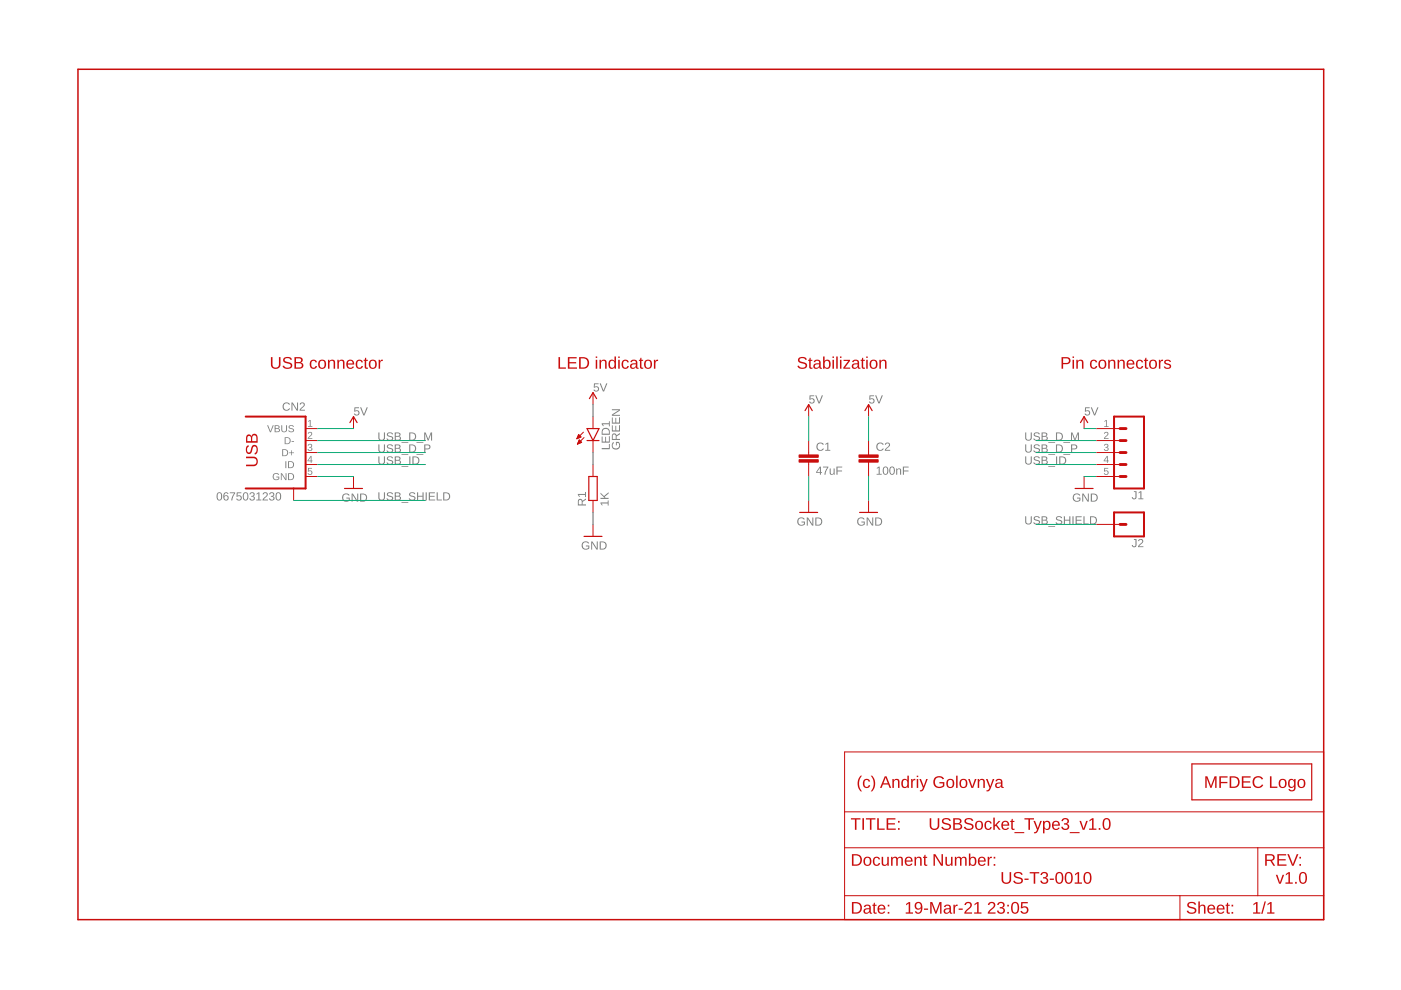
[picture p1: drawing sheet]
<svg xmlns="http://www.w3.org/2000/svg" width="297mm" height="210mm" viewBox="0 0 297 210" stroke-linecap="round" stroke-linejoin="round" font-family="sans-serif">
<g fill="#808080">
<path d="M234.2 89.3l.5-.3v1.4h.3v.1h-.9v-.1h.4v-1.2l-.3 .3z"/>
<path d="M234.2 91.7a.5 .5 0 0 1 .8 .2 .5 .5 0 0 1-.4 .7l-.3 .3h.7v.2h-.9l.5-.8a.3 .3 0 0 0 .2-.5 .3 .3 0 0 0-.5 .2h-.2z"/>
<path d="M234.2 94.2a.43 .43 0 0 1 .7 0 .43 .43 0 0 1-.2 .6 .39 .39 0 0 1 .3 .5 .39 .39 0 0 1-.5 .3l-.4-.2-.1-.2h.2a.3 .3 0 0 0 .4 .3 .3 .3 0 0 0 .2-.5l-.4-.1v-.1a.29 .29 0 0 0 .4-.2 .29 .29 0 0 0-.2-.4 .29 .29 0 0 0-.4 .3h-.1z"/>
<path d="M234.1 99.2h.9v.2h-.7v.4a.5 .5 0 0 1 .7 .3 .5 .5 0 0 1-.3 .6 .5 .5 0 0 1-.7-.4l.5 .2a.34 .34 0 0 0 .3-.4 .34 .34 0 0 0-.5-.1h-.2z"/>
<path d="M65.4 94.2a.43 .43 0 0 1 .7 0 .43 .43 0 0 1-.2 .6 .39 .39 0 0 1 .3 .5 .39 .39 0 0 1-.5 .3l-.4-.2-.1-.2h.2a.3 .3 0 0 0 .4 .3 .3 .3 0 0 0 .1-.5l-.3-.1v-.1a.29 .29 0 0 0 .4-.2 .29 .29 0 0 0-.2-.4 .29 .29 0 0 0-.4 .3h-.2z"/>
<path d="M65.4 91.7a.5 .5 0 0 1 .8 .2 .5 .5 0 0 1-.5 .7l-.2 .3h.7v.2h-1l.6-.8a.3 .3 0 0 0 .2-.5 .32 .32 0 0 0-.6 .2h-.1z"/>
<path d="M65.3 99.2h.9v.2h-.7v.4a.5 .5 0 0 1 .7 .3 .5 .5 0 0 1-.3 .6 .5 .5 0 0 1-.7-.4l.5 .2a.34 .34 0 0 0 .3-.4 .34 .34 0 0 0-.5-.1h-.2z"/>
<path d="M65.3 89.3l.6-.3v1.4h.3v.1h-.9v-.1h.4v-1.2l-.4 .3z"/>
<path d="M173.8 98.9h.2v1.2h.3v.2h-.3v.4h-.2v-.4h-.8zM173.8 99.2l-.6 .9h.6zM174.5 98.9h1.1l-.5 1.1-.1 .7h-.2l.1-.5 .5-1.1h-.9zM175.9 99.3h.2v.9a.32 .32 0 0 0 .4 .3 .32 .32 0 0 0 .2-.4v-.8h.3v1.4h-.2v-.3a.44 .44 0 0 1-.6 .3 .44 .44 0 0 1-.3-.5zM177.3 98.9h1.3v.2h-1v.7h.9v.2h-.9v.7h-.3z"/>
<path d="M185.9 99.2l.6-.3v1.6h.4v.2h-1v-.2h.4v-1.4l-.4 .3zM187.4 99a.64 .64 0 0 1 .8 .1 .64 .64 0 0 1 .1 .7 .64 .64 0 0 1-.6 .9 .64 .64 0 0 1-.5-.9zM187.6 99.1a.97 .97 0 0 0 .1 1.4 .86 .86 0 0 0 .1-1.4zM188.8 99a.64 .64 0 0 1 .8 .1 .64 .64 0 0 1 .1 .7 .64 .64 0 0 1-.6 .9 .64 .64 0 0 1-.6-.9zM189 99.1a.97 .97 0 0 0 .1 1.4 .86 .86 0 0 0 0-1.4zM190 99.3h.2v.3a.44 .44 0 0 1 .5-.3 .44 .44 0 0 1 .4 .5v.9h-.3v-.9a.32 .32 0 0 0-.3-.3 .32 .32 0 0 0-.3 .4v.8h-.2zM191.4 98.9h1.2v.2h-.9v.7h.9v.2h-.9v.7h-.3z"/>
<path d="M72.8 104.8a.9 .9 0 0 1 1.3 .2l-.2 .1a.68 .68 0 0 0-1 0 .68 .68 0 0 0 0 .9 .68 .68 0 0 0 .9 .1l.1-.4h-.5v-.2h.8v.6a.94 .94 0 0 1-1.4 .1 .94 .94 0 0 1 0-1.4zM74.5 104.6h.3l.9 1.5v-1.5h.2v1.8h-.2l-1-1.5 .1 1.5h-.3zM76.4 104.6h.5a.86 .86 0 0 1 .9 .9 .86 .86 0 0 1-.8 .9h-.6zM76.6 104.8v1.4a.73 .73 0 0 0 1-.7 .73 .73 0 0 0-1-.7z"/>
<path d="M125.9 81.3h1v.2h-.8v.5a.59 .59 0 0 1 .9 .3 .59 .59 0 0 1-.4 .8 .59 .59 0 0 1-.8-.5h.3a.38 .38 0 0 0 .5 .2 .38 .38 0 0 0 .1-.6 .38 .38 0 0 0-.6 0h-.2zM127.1 81.3h.3l.6 1.5 .5-1.5h.3l-.7 1.7h-.3z"/>
<path d="M129.9 93.8l.2-.1 .1 .2a.68 .68 0 0 0-.1 1 .68 .68 0 0 0 1 .1 .68 .68 0 0 0 .1-1l-.4-.1v.5h-.2v-.7h.6a.91 .91 0 0 1 .1 1.3 .91 .91 0 0 1-1.2 .1 .91 .91 0 0 1-.2-1.3zM129.9 92l.5-.1 .3 .4 .7-.5v.3l-.7 .4v.6h.7v.2h-1.7zM130 92.2l-.1 .9h.6v-.9zM129.7 90.2h.2v1.1h.6v-1h.2v1h.6v-1.2h.1v1.4h-1.7zM129.7 88.5h.2v1.1h.6v-1h.2v1h.6v-1.1h.1v1.3h-1.7zM129.7 86.8h1.7v.2l-1.4 1h1.4v.2h-1.7v-.3l1.5-.9h-1.5z"/>
<path d="M127.3 106.5h1.5v-.4h.2v1.1h-.2v-.4h-1.3l.3 .3h-.2zM127.3 104.5l.8 .7 .9-.8v.2l-.8 .7 .2 .3h.6v.2h-1.7v-.2h.9l-.9-.9z"/>
<path d="M123.5 115a.9 .9 0 0 1 1.4 .2h-.2a.68 .68 0 0 0-1 0 .68 .68 0 0 0 0 1 .68 .68 0 0 0 .9 0l.1-.3h-.5v-.2h.7v.6a.94 .94 0 0 1-1.3 .1 .94 .94 0 0 1-.1-1.4zM125.3 114.8h.3l.9 1.5v-1.5h.2v1.7h-.2l-1-1.4v1.4h-.2zM127.1 114.8h.6a.86 .86 0 0 1 .9 .8 .86 .86 0 0 1-.8 .9h-.7zM127.4 115v1.3a.73 .73 0 0 0 1-.6 .73 .73 0 0 0-1-.7z"/>
<path d="M171.7 83.8h.9v.2h-.7l-.1 .6a.59 .59 0 0 1 .9 .2 .59 .59 0 0 1-.4 .8 .59 .59 0 0 1-.8-.4l.3-.1a.38 .38 0 0 0 .5 .2 .38 .38 0 0 0 .1-.6 .38 .38 0 0 0-.6 0h-.2zM172.8 83.8h.3l.6 1.5 .5-1.5h.3l-.7 1.7h-.3z"/>
<path d="M184.3 83.8h1v.2h-.8v.6a.59 .59 0 0 1 .9 .2 .59 .59 0 0 1-.4 .8 .59 .59 0 0 1-.8-.4l.3-.1a.38 .38 0 0 0 .5 .2 .38 .38 0 0 0 .1-.6 .38 .38 0 0 0-.6 0h-.2zM185.5 83.8h.3l.6 1.5 .5-1.5h.3l-.7 1.7h-.3z"/>
<path d="M169.3 109.9a.9 .9 0 0 1 1.3 .2l-.2 .1a.68 .68 0 0 0-.9-.1 .68 .68 0 0 0-.1 1 .68 .68 0 0 0 .9 .1l.1-.4h-.5v-.2h.8v.6a.94 .94 0 0 1-1.4 .1 .94 .94 0 0 1 0-1.4zM171.1 109.7h.2l1 1.5-.1-1.5h.2v1.7h-.2l-1-1.4 .1 1.4h-.2zM172.9 109.7h.5a.86 .86 0 0 1 .9 .8 .86 .86 0 0 1-.8 .9h-.6zM173.1 109.9v1.4a.73 .73 0 0 0 1-.7 .73 .73 0 0 0-1-.7z"/>
<path d="M182 109.9a.9 .9 0 0 1 1.3 .2l-.2 .1a.68 .68 0 0 0-1-.1 .68 .68 0 0 0 0 1 .68 .68 0 0 0 .9 .1l.1-.4h-.5v-.2h.8v.6a.94 .94 0 0 1-1.4 .1 .94 .94 0 0 1 0-1.4zM183.8 109.7h.2l1 1.5-.1-1.5h.2v1.7h-.2l-1-1.4 .1 1.4h-.2zM185.6 109.7h.5a.86 .86 0 0 1 .9 .8 .86 .86 0 0 1-.8 .9h-.6zM185.8 109.9v1.4a.73 .73 0 0 0 1-.7 .73 .73 0 0 0-1-.7z"/>
<path d="M75.1 86.4h1v.1h-.8v.6a.59 .59 0 0 1 .9 .3 .59 .59 0 0 1-.4 .8 .59 .59 0 0 1-.8-.5h.3a.38 .38 0 0 0 .5 .1 .38 .38 0 0 0 .1-.5 .38 .38 0 0 0-.6 0h-.2zM76.3 86.4h.3l.6 1.5 .5-1.5h.3l-.7 1.7h-.3z"/>
<path d="M230.1 86.4h.9v.1h-.7l-.1 .6a.59 .59 0 0 1 .9 .3 .59 .59 0 0 1-.4 .8 .59 .59 0 0 1-.7-.5h.2a.38 .38 0 0 0 .5 .1 .38 .38 0 0 0 .1-.5 .38 .38 0 0 0-.6 0h-.2zM231.3 86.4h.2l.6 1.5 .6-1.5h.2l-.7 1.7h-.2z"/>
<path d="M227.7 104.8a.9 .9 0 0 1 1.3 .2l-.2 .1a.68 .68 0 0 0-.9 0 .68 .68 0 0 0-.1 .9 .68 .68 0 0 0 1 .1l.1-.4h-.6v-.2h.8v.6a.94 .94 0 0 1-1.4 .1 .94 .94 0 0 1 0-1.4zM229.5 104.6h.2l1 1.5-.1-1.5h.3v1.8h-.3l-.9-1.5v1.5h-.2zM231.3 104.6h.5a.86 .86 0 0 1 .9 .9 .86 .86 0 0 1-.8 .9h-.6zM231.5 104.8v1.4a.73 .73 0 0 0 1-.7 .73 .73 0 0 0-1-.7z"/>
<path d="M46.2 104.5a.64 .64 0 0 1 .7 0 .64 .64 0 0 1 .2 .8 .64 .64 0 0 1-.6 .8 .64 .64 0 0 1-.6-.8zM46.3 104.6a.97 .97 0 0 0 .2 1.4 .86 .86 0 0 0 0-1.5zM47.6 104.5l.2-.1a.5 .5 0 0 1 .6 .3l-.2 .1-.1-.2a.47 .47 0 0 0-.5 .1 .47 .47 0 0 0 0 .5 .55 .55 0 0 1 .8 .1 .55 .55 0 0 1-.2 .8 .55 .55 0 0 1-.8-.3v-.8zM47.5 105.5a.4 .4 0 0 0 .8 0 .4 .4 0 0 0-.8 0zM48.7 104.4h1.2l-.5 1.1-.1 .6h-.3l.1-.4 .5-1.1h-.9zM50.2 104.4h1v.2h-.8v.5a.59 .59 0 0 1 .8 .3 .59 .59 0 0 1-.4 .8 .59 .59 0 0 1-.7-.5h.2a.38 .38 0 0 0 .6 .2 .38 .38 0 0 0 0-.6 .38 .38 0 0 0-.5 0h-.3zM51.7 104.5a.64 .64 0 0 1 .8 0 .64 .64 0 0 1 .2 .8 .64 .64 0 0 1-.6 .8 .64 .64 0 0 1-.6-.8zM51.9 104.6a.97 .97 0 0 0 .2 1.4 .86 .86 0 0 0 0-1.5zM53.1 104.5a.5 .5 0 0 1 .8 0 .5 .5 0 0 1-.3 .7 .51 .51 0 0 1 .3 .8 .51 .51 0 0 1-.9 0l-.1-.3 .2-.1a.35 .35 0 0 0 .5 .4 .35 .35 0 0 0 .1-.6l-.4-.1v-.2a.33 .33 0 0 0 .5-.1 .33 .33 0 0 0-.3-.5 .33 .33 0 0 0-.4 .3h-.2zM54.4 104.7l.6-.3v1.5h.4v.2h-1.1v-.2h.5v-1.3l-.4 .3zM55.9 104.5a.55 .55 0 0 1 .8 .1 .55 .55 0 0 1-.3 .8l-.5 .5h.9v.2h-1.1v-.3l.5-.5a.37 .37 0 0 0 .3-.5 .37 .37 0 0 0-.6-.1l-.2 .1zM57.2 104.5a.5 .5 0 0 1 .8 0 .5 .5 0 0 1-.2 .7 .51 .51 0 0 1 .2 .8 .51 .51 0 0 1-.8 0l-.2-.3 .3-.1a.35 .35 0 0 0 .4 .4 .35 .35 0 0 0 .2-.6l-.5-.1v-.2a.33 .33 0 0 0 .5-.1 .33 .33 0 0 0-.2-.5 .33 .33 0 0 0-.4 .3h-.2zM58.7 104.5a.64 .64 0 0 1 .7 0 .64 .64 0 0 1 .2 .8 .64 .64 0 0 1-.6 .8 .64 .64 0 0 1-.6-.8zM58.8 104.6a.97 .97 0 0 0 .2 1.4 .86 .86 0 0 0 0-1.5z"/>
<path d="M173.3 94.1a.86 .86 0 0 1 1.4 .2h-.3a.63 .63 0 0 0-.9 0 .63 .63 0 0 0 .1 .9 .63 .63 0 0 0 .9-.2l.2 .1a.88 .88 0 0 1-1.3 .3 .88 .88 0 0 1-.1-1.3zM175 94.1l.6-.2v1.5h.4v.2h-1v-.2h.4v-1.3l-.4 .2z"/>
<path d="M186 94.1a.86 .86 0 0 1 1.4 .2h-.3a.63 .63 0 0 0-.9 0 .63 .63 0 0 0 .1 .9 .63 .63 0 0 0 .9-.2l.2 .1a.88 .88 0 0 1-1.3 .3 .88 .88 0 0 1-.1-1.3zM187.8 93.9a.55 .55 0 0 1 .8 .2 .55 .55 0 0 1-.3 .8l-.5 .5h.9v.2h-1.1l.1-.3 .4-.5a.37 .37 0 0 0 .4-.5 .37 .37 0 0 0-.6-.1l-.3 .1z"/>
<path d="M127.6 95h1.5v-.9h.2v1.1h-1.7zM127.6 92.5h.2v1.1h.5v-1h.2v1h.6v-1.1h.2v1.4h-1.7zM127.8 90.9a.88 .88 0 0 1 .9-.1 .88 .88 0 0 1 .6 .7v.7h-1.7v-.9zM127.9 91.1l-.1 .9h1.3a.74 .74 0 0 0-.3-.9 .74 .74 0 0 0-.9 0zM127.6 89.7h1.5v-.4h.2v1.1h-.2v-.4h-1.3l.3 .3h-.3z"/>
<path d="M122.6 105.9l.6-.1 .3 .4 .7-.5v.3l-.7 .4v.5h.7v.3h-1.7zM122.8 106.1l-.1 .8h.6v-.8zM122.5 104.7h1.5v-.4h.2v1.1h-.2v-.5h-1.3l.3 .4h-.2z"/>
<path d="M234.7 96.7h.2v1h.2v.1h-.2v.3h-.2v-.3h-.7zM234.7 96.9l-.5 .8h.5z"/>
<path d="M240.4 104.1h.6v1.2a.51 .51 0 0 1-.5 .6 .51 .51 0 0 1-.6-.5h.3a.29 .29 0 0 0 .3 .3 .29 .29 0 0 0 .2-.4v-1h-.3zM241.4 104.4l.6-.3v1.6h.4v.2h-1.1v-.2h.5v-1.4l-.4 .3z"/>
<path d="M240.4 114.3h.6v1.2a.51 .51 0 0 1-.5 .5 .51 .51 0 0 1-.6-.4l.3-.1a.29 .29 0 0 0 .3 .3 .29 .29 0 0 0 .2-.3v-1h-.3zM241.5 114.4a.55 .55 0 0 1 .8 .1 .55 .55 0 0 1-.3 .8l-.5 .5h.9v.2h-1.1v-.3l.5-.5a.37 .37 0 0 0 .4-.5 .37 .37 0 0 0-.7-.1l-.2 .1z"/>
<path d="M59.8 95.2h.5a.74 .74 0 0 1 .8 .7 .74 .74 0 0 1-.7 .8h-.6zM60 95.4v1.2a.62 .62 0 0 0 .9-.6 .62 .62 0 0 0-.9-.6zM61.7 95.5h.2v.4h.4v.2h-.4v.4h-.2v-.4h-.4v-.2h.4z"/>
<path d="M60.4 92.7h.4a.74 .74 0 0 1 .8 .7 .74 .74 0 0 1-.7 .8h-.5zM60.6 92.9v1.1a.62 .62 0 0 0 .8-.6 .62 .62 0 0 0-.8-.5zM61.8 93.5h.5v.2h-.5z"/>
<path d="M58 100.5l.8-.2 .4 .3-.2 .1a.58 .58 0 0 0-.8 0 .58 .58 0 0 0 0 .8 .58 .58 0 0 0 .8 0v-.3h-.4v-.1h.6v.5a.8 .8 0 0 1-1.1 0 .8 .8 0 0 1-.1-1.1zM59.5 100.3h.3l.8 1.3v-1.3h.1v1.5h-.2l-.8-1.3v1.3h-.2zM61.1 100.3h.5a.74 .74 0 0 1 .8 .7 .74 .74 0 0 1-.8 .8h-.5zM61.3 100.5v1.1a.62 .62 0 0 0 .9-.5 .62 .62 0 0 0-.9-.6z"/>
<path d="M60.5 97.8h.2v1.5h-.2zM61.1 97.8h.5a.74 .74 0 0 1 .7 .7 .74 .74 0 0 1-.7 .8h-.5zM61.3 97.9v1.2a.62 .62 0 0 0 .8-.6 .62 .62 0 0 0-.8-.6z"/>
<path d="M65.9 96.7h.2v1h.2v.1h-.2v.3h-.2v-.3h-.7zM65.9 96.9l-.5 .8h.5z"/>
<path d="M56.6 90.2h.2l.5 1.3 .5-1.3h.2l-.6 1.4h-.2zM58.2 90.2l1 .1 .1 .3-.3 .3 .3 .2-.1 .4-1 .1zM58.4 90.3v.5l.7-.1-.1-.3zM58.4 90.9v.6l.7-.2-.1-.3zM59.6 90.2h.2v.9a.41 .41 0 0 0 .5 .4 .41 .41 0 0 0 .4-.4v-.9h.2v.9a.61 .61 0 0 1-.6 .6 .61 .61 0 0 1-.7-.6zM61.3 90.2h.7l.3 .3h-.2a.34 .34 0 0 0-.4-.2 .34 .34 0 0 0-.2 .4 .71 .71 0 0 1 .8 .7l-.4 .2a.64 .64 0 0 1-.8-.3l.2-.1a.39 .39 0 0 0 .5 .3 .39 .39 0 0 0 .3-.4l-.6-.2a.38 .38 0 0 1-.3-.2 .38 .38 0 0 1 .1-.5z"/>
<path d="M60.1 85.6a.86 .86 0 0 1 1.4 .1l-.2 .1a.63 .63 0 0 0-1 0 .63 .63 0 0 0 .1 .9 .63 .63 0 0 0 .9-.2l.2 .1a.88 .88 0 0 1-1.3 .3 .88 .88 0 0 1-.1-1.3zM61.8 85.3h.3l.9 1.5v-1.5h.2v1.8h-.3l-.9-1.5v1.5h-.2zM63.7 85.4a.55 .55 0 0 1 .9 .2 .55 .55 0 0 1-.3 .8l-.5 .5h.9v.2h-1.2l.1-.3 .5-.5a.37 .37 0 0 0 .3-.5 .37 .37 0 0 0-.6-.1l-.3 .1z"/>
<path d="M80.2 91.7h.2v1.1a.48 .48 0 0 0 .5 .4 .48 .48 0 0 0 .5-.4v-1.1h.2v1.1a.71 .71 0 0 1-.7 .6 .71 .71 0 0 1-.7-.6zM82.2 91.8a.8 .8 0 0 1 1.1 .3h-.2a.4 .4 0 0 0-.5-.3 .4 .4 0 0 0-.3 .5l.2 .1a.57 .57 0 0 1 .7 .2 .57 .57 0 0 1-.2 .8h-.3a.63 .63 0 0 1-.8-.4h.3a.46 .46 0 0 0 .5 .3 .46 .46 0 0 0 .4-.5l-.5-.2a.49 .49 0 0 1-.5-.2 .49 .49 0 0 1 .1-.6zM83.7 91.7l1.2 .2v.4l-.3 .2a.47 .47 0 0 1 .4 .6 .47 .47 0 0 1-.6 .3h-.7zM83.9 91.9v.5l.8-.1-.1-.4zM83.9 92.6v.6h.7l.2-.2-.2-.4zM85.1 93.8h1.5v.1h-1.5zM86.7 91.7h.6a.86 .86 0 0 1 .9 .8 .86 .86 0 0 1-.8 .9h-.7zM87 91.9v1.3a.73 .73 0 0 0 1-.6 .73 .73 0 0 0-1-.7zM88.3 93.8h1.5v.1h-1.5zM89.9 91.7h.3l.6 1.5 .5-1.5h.3v1.7h-.2v-1.5l-.5 1.5h-.2l-.6-1.5v1.5h-.2z"/>
<path d="M217.3 91.7h.3v1.1a.48 .48 0 0 0 .5 .4 .48 .48 0 0 0 .4-.4v-1.1h.3v1.1a.71 .71 0 0 1-.7 .6 .71 .71 0 0 1-.8-.6zM219.3 91.8a.8 .8 0 0 1 1.2 .3h-.3a.4 .4 0 0 0-.4-.3 .4 .4 0 0 0-.3 .5l.2 .1a.57 .57 0 0 1 .7 .2 .57 .57 0 0 1-.2 .8h-.4a.63 .63 0 0 1-.7-.4h.2a.46 .46 0 0 0 .5 .3 .46 .46 0 0 0 .4-.5l-.4-.2a.49 .49 0 0 1-.6-.2 .49 .49 0 0 1 .1-.6zM220.8 91.7l1.2 .2v.4l-.3 .2a.47 .47 0 0 1 .5 .6 .47 .47 0 0 1-.7 .3h-.7zM221.1 91.9v.5l.7-.1-.1-.4zM221.1 92.6v.6h.6l.2-.2-.2-.4zM222.3 93.8h1.4v.1h-1.4zM223.9 91.7h.6a.86 .86 0 0 1 .9 .8 .86 .86 0 0 1-.9 .9h-.6zM224.1 91.9v1.3a.73 .73 0 0 0 1-.6 .73 .73 0 0 0-1-.7zM225.4 93.8h1.5v.1h-1.5zM227.1 91.7h.3l.5 1.5 .6-1.5h.2v1.7h-.2l.1-1.5-.6 1.5h-.2l-.5-1.5v1.5h-.2z"/>
<path d="M80.2 94.2h.2v1.1a.48 .48 0 0 0 .5 .5 .48 .48 0 0 0 .5-.5v-1.1h.2v1.1a.71 .71 0 0 1-.7 .7 .71 .71 0 0 1-.7-.7zM82.2 94.3a.8 .8 0 0 1 1.1 .3h-.2a.4 .4 0 0 0-.5-.3 .4 .4 0 0 0-.3 .5l.2 .1a.57 .57 0 0 1 .7 .3 .57 .57 0 0 1-.2 .7l-.3 .1a.63 .63 0 0 1-.8-.5h.3a.46 .46 0 0 0 .5 .3 .46 .46 0 0 0 .4-.5l-.5-.1a.49 .49 0 0 1-.5-.3 .49 .49 0 0 1 .1-.6zM83.7 94.2l1.2 .2v.4l-.3 .2a.47 .47 0 0 1 .4 .6 .47 .47 0 0 1-.6 .4h-.7zM83.9 94.4v.6l.8-.2-.1-.3zM83.9 95.1v.7l.7-.1 .2-.1-.2-.4zM85.1 96.3h1.5v.1h-1.5zM86.7 94.2h.6a.86 .86 0 0 1 .9 .9 .86 .86 0 0 1-.8 .9h-.7zM87 94.4v1.4a.73 .73 0 0 0 1-.7 .73 .73 0 0 0-1-.7zM88.3 96.3h1.5v.1h-1.5zM89.9 94.2h.8a.53 .53 0 0 1 .6 .6 .53 .53 0 0 1-.6 .5h-.5v.7h-.3zM90.2 94.4v.7h.7a.35 .35 0 0 0 0-.6z"/>
<path d="M217.3 94.2h.3v1.1a.48 .48 0 0 0 .5 .5 .48 .48 0 0 0 .4-.5v-1.1h.3v1.1a.71 .71 0 0 1-.7 .7 .71 .71 0 0 1-.8-.7zM219.3 94.3a.8 .8 0 0 1 1.2 .3h-.3a.4 .4 0 0 0-.4-.3 .4 .4 0 0 0-.3 .5l.2 .1a.57 .57 0 0 1 .7 .3 .57 .57 0 0 1-.2 .7l-.4 .1a.63 .63 0 0 1-.7-.5h.2a.46 .46 0 0 0 .5 .3 .46 .46 0 0 0 .4-.5l-.4-.1a.49 .49 0 0 1-.6-.3 .49 .49 0 0 1 .1-.6zM220.8 94.2l1.2 .2v.4l-.3 .2a.47 .47 0 0 1 .5 .6 .47 .47 0 0 1-.7 .4h-.7zM221.1 94.4v.6l.7-.2-.1-.3zM221.1 95.1v.7l.6-.1 .2-.1-.2-.4zM222.3 96.3h1.4v.1h-1.4zM223.9 94.2h.6a.86 .86 0 0 1 .9 .9 .86 .86 0 0 1-.9 .9h-.6zM224.1 94.4v1.4a.73 .73 0 0 0 1-.7 .73 .73 0 0 0-1-.7zM225.4 96.3h1.5v.1h-1.5zM227.1 94.2h.7a.53 .53 0 0 1 .6 .6 .53 .53 0 0 1-.6 .5h-.5v.7h-.2zM227.3 94.4v.7h.7a.35 .35 0 0 0 0-.6z"/>
<path d="M80.2 104.4h.2v1.1a.48 .48 0 0 0 .5 .4 .48 .48 0 0 0 .5-.4v-1.1h.2v1.1a.71 .71 0 0 1-.7 .6 .71 .71 0 0 1-.7-.6zM82.2 104.5a.8 .8 0 0 1 1.1 .3h-.2a.4 .4 0 0 0-.5-.3 .4 .4 0 0 0-.3 .5l.2 .1a.57 .57 0 0 1 .7 .2 .57 .57 0 0 1-.2 .8h-.3a.63 .63 0 0 1-.8-.4h.3a.46 .46 0 0 0 .5 .3 .46 .46 0 0 0 .4-.5l-.5-.2a.49 .49 0 0 1-.5-.2 .49 .49 0 0 1 .1-.6zM83.7 104.4l1.2 .2v.3l-.3 .3a.47 .47 0 0 1 .4 .6 .47 .47 0 0 1-.6 .3h-.7zM83.9 104.6v.5l.8-.1-.1-.4zM83.9 105.3v.6h.7l.2-.2-.2-.4zM85.1 106.4h1.5v.2h-1.5zM86.9 104.5a.8 .8 0 0 1 1.2 .3h-.3a.4 .4 0 0 0-.5-.3 .4 .4 0 0 0-.2 .5l.1 .1a.57 .57 0 0 1 .8 .2 .57 .57 0 0 1-.2 .8h-.4a.63 .63 0 0 1-.7-.4h.2a.46 .46 0 0 0 .5 .3 .46 .46 0 0 0 .4-.5l-.5-.2a.49 .49 0 0 1-.5-.2 .49 .49 0 0 1 .1-.6zM88.4 104.4h.2v.7h1v-.7h.2v1.7h-.2v-.8h-1v.8h-.2zM90.2 104.4h.3v1.7h-.3zM90.9 104.4h1.3v.2h-1.1v.5h1v.2h-1v.6h1.2v.2h-1.4zM92.6 104.4h.2v1.5h.9v.2h-1.1zM94 104.4h.5a.86 .86 0 0 1 .9 .8 .86 .86 0 0 1-.8 .9h-.6zM94.2 104.6v1.3a.73 .73 0 0 0 1-.6 .73 .73 0 0 0-1-.7z"/>
<path d="M217.3 109.5h.3v1a.48 .48 0 0 0 .5 .5 .48 .48 0 0 0 .4-.5v-1h.3v1a.71 .71 0 0 1-.7 .7 .71 .71 0 0 1-.8-.6zM219.3 109.6a.8 .8 0 0 1 1.2 .2l-.3 .1a.4 .4 0 0 0-.4-.3 .4 .4 0 0 0-.3 .5l.2 .1a.57 .57 0 0 1 .7 .2 .57 .57 0 0 1-.2 .8h-.4a.63 .63 0 0 1-.7-.4l.2-.1a.46 .46 0 0 0 .5 .4 .46 .46 0 0 0 .4-.6l-.4-.1a.49 .49 0 0 1-.6-.3 .49 .49 0 0 1 .1-.5zM220.8 109.5l1.2 .2v.3l-.3 .3a.47 .47 0 0 1 .5 .6 .47 .47 0 0 1-.7 .3h-.7zM221.1 109.7v.5l.7-.2-.1-.3zM221.1 110.4v.6h.6l.2-.2-.2-.4zM222.3 111.5h1.4v.2h-1.4zM224 109.6a.8 .8 0 0 1 1.2 .2l-.2 .1a.4 .4 0 0 0-.5-.3 .4 .4 0 0 0-.3 .5l.2 .1a.57 .57 0 0 1 .7 .2 .57 .57 0 0 1-.2 .8h-.4a.63 .63 0 0 1-.7-.4l.2-.1a.46 .46 0 0 0 .6 .4 .46 .46 0 0 0 .3-.6l-.4-.1a.49 .49 0 0 1-.6-.3 .49 .49 0 0 1 .1-.5zM225.6 109.5h.2v.7h.9v-.7h.2v1.7h-.2v-.8h-.9v.8h-.2zM227.4 109.5h.2v1.7h-.2zM228 109.5h1.4v.2h-1.1v.5h1v.2h-1v.6h1.1v.2h-1.4zM229.7 109.5h.2v1.5h.9v.2h-1.1zM231.1 109.5h.6a.86 .86 0 0 1 .9 .8 .86 .86 0 0 1-.9 .9h-.6zM231.3 109.7v1.3a.73 .73 0 0 0 1-.7 .73 .73 0 0 0-1-.6z"/>
<path d="M80.2 96.8h.2v1a.48 .48 0 0 0 .5 .5 .48 .48 0 0 0 .5-.5v-1h.2v1a.71 .71 0 0 1-.7 .7 .71 .71 0 0 1-.7-.6zM82.2 96.9a.8 .8 0 0 1 1.1 .2l-.2 .1a.4 .4 0 0 0-.5-.3 .4 .4 0 0 0-.3 .5l.2 .1a.57 .57 0 0 1 .7 .2 .57 .57 0 0 1-.2 .8h-.3a.63 .63 0 0 1-.8-.4l.3-.1a.46 .46 0 0 0 .5 .4 .46 .46 0 0 0 .4-.6l-.5-.1a.49 .49 0 0 1-.5-.3 .49 .49 0 0 1 .1-.5zM83.7 96.8l1.2 .2v.3l-.3 .3a.47 .47 0 0 1 .4 .6 .47 .47 0 0 1-.6 .3h-.7zM83.9 97v.5l.8-.2-.1-.3zM83.9 97.7v.6h.7l.2-.2-.2-.4zM85.1 98.8h1.5v.2h-1.5zM86.8 96.8h.2v1.7h-.2zM87.4 96.8h.6a.86 .86 0 0 1 .9 .8 .86 .86 0 0 1-.8 .9h-.7zM87.7 97v1.3a.73 .73 0 0 0 1-.7 .73 .73 0 0 0-1-.6z"/>
<path d="M217.3 96.8h.3v1a.48 .48 0 0 0 .5 .5 .48 .48 0 0 0 .4-.5v-1h.3v1a.71 .71 0 0 1-.7 .7 .71 .71 0 0 1-.8-.6zM219.3 96.9a.8 .8 0 0 1 1.2 .2l-.3 .1a.4 .4 0 0 0-.4-.3 .4 .4 0 0 0-.3 .5l.2 .1a.57 .57 0 0 1 .7 .2 .57 .57 0 0 1-.2 .8h-.4a.63 .63 0 0 1-.7-.4l.2-.1a.46 .46 0 0 0 .5 .4 .46 .46 0 0 0 .4-.6l-.4-.1a.49 .49 0 0 1-.6-.3 .49 .49 0 0 1 .1-.5zM220.8 96.8l1.2 .2v.3l-.3 .3a.47 .47 0 0 1 .5 .6 .47 .47 0 0 1-.7 .3h-.7zM221.1 97v.5l.7-.2-.1-.3zM221.1 97.7v.6h.6l.2-.2-.2-.4zM222.3 98.8h1.4v.2h-1.4zM223.9 96.8h.2v1.7h-.2zM224.6 96.8h.5a.86 .86 0 0 1 1 .8 .86 .86 0 0 1-.9 .9h-.6zM224.8 97v1.3a.73 .73 0 0 0 1-.7 .73 .73 0 0 0-1-.6z"/>
</g>
<g fill="#c90d0c">
<path d="M57.4 75.7h.4v1.6a.68 .68 0 0 0 .7 .6 .68 .68 0 0 0 .6-.7v-1.5h.4v1.6a1.02 1.02 0 0 1-1 .9 1.02 1.02 0 0 1-1.1-.9zM60.1 76a1.12 1.12 0 0 1 1.8 .2l-.3 .1a.64 .64 0 0 0-.7-.4 .64 .64 0 0 0-.5 .5l.6 .4a.76 .76 0 0 1 1 .7 .76 .76 0 0 1-1 .7 .9 .9 0 0 1-1.1-.6l.3-.1a.74 .74 0 0 0 .8 .5 .74 .74 0 0 0 .6-.6l-.7-.4a.73 .73 0 0 1-.8-1zM62.4 75.7a1.6 1.6 0 0 1 1.7 .4l.1 .4-.5 .4a.67 .67 0 0 1 .6 .8 .67 .67 0 0 1-.9 .5h-1zM62.8 76v.8h.5a.42 .42 0 0 0 .5-.2 .42 .42 0 0 0 0-.4l-.3-.2zM62.8 77v.9h.9a.43 .43 0 0 0 .2-.7l-.2-.1zM65.9 76.5a.77 .77 0 0 1 1.3 .3h-.3a.48 .48 0 0 0-.7-.3 .48 .48 0 0 0-.2 .7 .49 .49 0 0 0 .2 .7 .49 .49 0 0 0 .7-.3h.3a.79 .79 0 0 1-1 .6 .79 .79 0 0 1-.5-1zM67.7 76.5a.9 .9 0 0 1 1.1-.1 .9 .9 0 0 1 .3 1.1 .9 .9 0 0 1-1.2 .6 .9 .9 0 0 1-.4-1.3zM68 76.6a.87 .87 0 0 0 .3 1.4 .8 .8 0 0 0 .5-.8 .8 .8 0 0 0-.5-.7zM69.5 76.3h.3v.3a.64 .64 0 0 1 .8-.3 .64 .64 0 0 1 .4 .6v1.3h-.3v-1.2a.46 .46 0 0 0-.5-.5 .46 .46 0 0 0-.3 .6v1.1h-.4zM71.5 76.3h.3v.3a.64 .64 0 0 1 .8-.3 .64 .64 0 0 1 .4 .6v1.3h-.3v-1.2a.46 .46 0 0 0-.5-.5 .46 .46 0 0 0-.4 .6v1.1h-.3zM73.6 76.5a.86 .86 0 0 1 1.1-.2 .86 .86 0 0 1 .4 1h-1.3a.55 .55 0 0 0 .3 .6 .55 .55 0 0 0 .7-.2l.2 .1a.94 .94 0 0 1-1.3 .2 .94 .94 0 0 1-.2-1.3zM73.9 76.6l-.1 .5h1l-.3-.6zM75.6 76.5a.77 .77 0 0 1 1.3 .3h-.3a.48 .48 0 0 0-.6-.3 .48 .48 0 0 0-.3 .7 .49 .49 0 0 0 .3 .7 .49 .49 0 0 0 .6-.3h.4a.79 .79 0 0 1-1 .6 .79 .79 0 0 1-.6-1zM77.4 75.9h.2v.4h.4v.2h-.4v1.2l.1 .2h.3v.3h-.5l-.1-.2-.1-1.5h-.2v-.2h.2zM78.4 76.5a.9 .9 0 0 1 1.2-.1 .9 .9 0 0 1 .3 1.1 .9 .9 0 0 1-1.3 .6 .9 .9 0 0 1-.4-1.3zM78.7 76.6a.87 .87 0 0 0 .3 1.4 .8 .8 0 0 0 .6-.8 .8 .8 0 0 0-.6-.7zM80.3 76.3h.3v.4l.2-.4h.4v.3h-.4l-.2 .2v1.4h-.3z"/>
<path d="M270.5 185.5h.3l.6 1.6 .5-1.6h.4l-.7 1.9h-.4zM272.6 185.3l.6-.4h.3v2.2h.6v.3h-1.6v-.3h.7v-1.9l-.6 .4zM274.6 187h.3v.4h-.3zM275.8 185a.92 .92 0 0 1 1 .1 .92 .92 0 0 1 .3 1 .9 .9 0 0 1-.3 1.1 .9 .9 0 0 1-1.2-.1l-.2-.6v-.7zM275.9 185.2a1.67 1.67 0 0 0 .2 1.9h.2a1.13 1.13 0 0 0 .4-1.5l-.3-.4z"/>
<path d="M118.4 75.7h.3v2.2h1.3v.3h-1.6zM120.4 75.7h1.9v.3h-1.6v.8h1.5v.2h-1.5v.9h1.6v.3h-1.9zM122.8 75.7h.8a1.23 1.23 0 0 1 1.3 1.2 1.23 1.23 0 0 1-1.2 1.3h-.9zM123.1 76v1.9h.6a1.02 1.02 0 0 0 .8-1.3 1.02 1.02 0 0 0-1.4-.6zM126.3 75.6h.3v.3h-.3zM126.3 76.3h.3v1.9h-.3zM127.1 76.3h.3v.3a.64 .64 0 0 1 .7-.3 .64 .64 0 0 1 .5 .6v1.3h-.3v-1.2a.46 .46 0 0 0-.5-.5 .46 .46 0 0 0-.4 .6v1.1h-.3zM129.2 76.5l.5-.2 .6 .3v-1h.3v2.6h-.3v-.3a.72 .72 0 0 1-.9 .2 .72 .72 0 0 1-.4-.9zM129.4 76.7a.92 .92 0 0 0 .4 1.3 .8 .8 0 0 0 .5-.8 .8 .8 0 0 0-.5-.7zM131.1 75.6h.3v.3h-.3zM131.1 76.3h.3v1.9h-.3zM132 76.5a.77 .77 0 0 1 1.3 .3h-.3a.48 .48 0 0 0-.7-.3 .48 .48 0 0 0-.2 .7 .49 .49 0 0 0 .3 .7 .49 .49 0 0 0 .6-.3h.3a.79 .79 0 0 1-.9 .6 .79 .79 0 0 1-.6-1zM133.9 76.4a.75 .75 0 0 1 .8-.2 .75 .75 0 0 1 .4 .7v.9l.3 .2v.2h-.4l-.2-.4a.64 .64 0 0 1-.8 .5 .64 .64 0 0 1-.4-.8 .64 .64 0 0 1 .8-.5h.4a.43 .43 0 0 0-.3-.5 .43 .43 0 0 0-.5 .3h-.3zM134 77.3a.39 .39 0 0 0 .1 .7 .39 .39 0 0 0 .5-.2l.2-.6zM135.8 75.9h.2v.4h.3v.2h-.3v1.2l.1 .2h.3v.3h-.5l-.2-.2v-1.5h-.2v-.2h.2zM136.8 76.5a.9 .9 0 0 1 1.1-.1 .9 .9 0 0 1 .3 1.1 .9 .9 0 0 1-1.2 .6 .9 .9 0 0 1-.4-1.3zM137.1 76.6a.87 .87 0 0 0 .3 1.4 .8 .8 0 0 0 .5-.8 .8 .8 0 0 0-.5-.7zM138.6 76.3h.3v.4l.2-.4h.4v.3h-.3l-.2 .2v1.4h-.4z"/>
<path d="M182.5 164.5h.3a2.51 2.51 0 0 0 0 3.3 1.08 1.08 0 0 1-.9-1 2.5 2.5 0 0 1 .6-2.3zM183.2 165.4a.77 .77 0 0 1 1.3 .3h-.3a.48 .48 0 0 0-.7-.3 .48 .48 0 0 0-.2 .7 .49 .49 0 0 0 .2 .7 .49 .49 0 0 0 .7-.3h.3a.79 .79 0 0 1-1 .6 .79 .79 0 0 1-.6-1zM184.6 164.5a1.08 1.08 0 0 1 .9 1 2.5 2.5 0 0 1-.6 2.3h-.3a2.51 2.51 0 0 0 0-3.3zM187.6 164.6h.4l.9 2.5h-.3l-.3-.8h-1.1l-.3 .8h-.3zM187.8 164.8l-.5 1.3h.9zM189.2 165.2h.3v.3a.64 .64 0 0 1 .7-.4 .64 .64 0 0 1 .5 .7v1.3h-.3v-1.2a.46 .46 0 0 0-.5-.6 .46 .46 0 0 0-.4 .7v1.1h-.3zM191.3 165.4l.5-.3 .6 .4v-1h.3v2.6h-.3v-.3a.72 .72 0 0 1-.9 .2 .72 .72 0 0 1-.4-.9zM191.5 165.5a.92 .92 0 0 0 .4 1.3 .8 .8 0 0 0 .5-.7 .8 .8 0 0 0-.5-.7zM193.2 165.2h.3v.4l.2-.4 .4-.1v.3l-.4 .1-.2 .2v1.4h-.3zM194.4 164.5h.3v.3h-.3zM194.4 165.2h.3v1.9h-.3zM194.9 165.2h.4l.5 1.5 .6-1.5h.3l-.7 1.9a.8 .8 0 0 1-1 .7v-.3h.4l.3-.5zM198.2 164.9a1.28 1.28 0 0 1 2 .2l-.4 .1a.94 .94 0 0 0-1.3-.2 .94 .94 0 0 0-.2 1.3 1.04 1.04 0 0 0 1.6 .2v-.4h-.7v-.3h1v.9a1.35 1.35 0 0 1-1.9 .1 1.35 1.35 0 0 1-.1-1.9zM200.8 165.4a.9 .9 0 0 1 1.2-.1 .9 .9 0 0 1 .3 1.1 .9 .9 0 0 1-1.2 .6 .9 .9 0 0 1-.4-1.3zM201.2 165.4a.87 .87 0 0 0 .3 1.5 .8 .8 0 0 0 .5-.8 .8 .8 0 0 0-.5-.7zM202.7 164.5h.3v2.6h-.3zM203.6 165.4a.9 .9 0 0 1 1.2-.1 .9 .9 0 0 1 .3 1.1 .9 .9 0 0 1-1.3 .6 .9 .9 0 0 1-.3-1.3zM204 165.4a.87 .87 0 0 0 .3 1.5 .8 .8 0 0 0 .5-.8 .8 .8 0 0 0-.5-.7zM205.3 165.2h.3l.5 1.6 .6-1.6h.3l-.7 1.9h-.3zM207.3 165.2h.3v.3a.64 .64 0 0 1 .7-.4 .64 .64 0 0 1 .5 .7v1.3h-.3v-1.2a.46 .46 0 0 0-.5-.6 .46 .46 0 0 0-.4 .7v1.1h-.3zM209 165.2h.4l.5 1.5 .6-1.5h.3l-.7 1.9a.8 .8 0 0 1-.9 .7v-.3h.3l.3-.5zM211.3 165.3a.75 .75 0 0 1 .8-.2 .75 .75 0 0 1 .4 .7v.9l.3 .1v.2h-.4l-.2-.3a.64 .64 0 0 1-.8 .4 .64 .64 0 0 1-.4-.8 .64 .64 0 0 1 .8-.4h.4a.43 .43 0 0 0-.3-.5 .43 .43 0 0 0-.5 .3l-.3-.1zM211.4 166.2a.39 .39 0 0 0 .1 .6 .39 .39 0 0 0 .5-.1l.2-.6z"/>
<path d="M212.4 184.9h.3v1.5a.68 .68 0 0 0 .7 .7 .68 .68 0 0 0 .7-.7v-1.5h.3v1.5a1.02 1.02 0 0 1-1 1 1.02 1.02 0 0 1-1-.9zM215 185.2a1.12 1.12 0 0 1 1.8 .2l-.3 .1a.64 .64 0 0 0-.7-.4 .64 .64 0 0 0-.5 .5l.6 .4a.76 .76 0 0 1 1 .7 .76 .76 0 0 1-1 .7 .9 .9 0 0 1-1.1-.6l.3-.1a.74 .74 0 0 0 .8 .4 .74 .74 0 0 0 .6-.5l-.7-.4a.73 .73 0 0 1-.8-1zM217.2 186.3h.9v.3h-.9zM218.3 184.9h2v.3h-.8v2.2h-.3v-2.2h-.9zM220.9 185a.73 .73 0 0 1 1 0 .73 .73 0 0 1 .1 1l-.3 .1a.7 .7 0 0 1 .5 .9 .7 .7 0 0 1-1 .4l-.6-.5v-.2h.3a.5 .5 0 0 0 .7 .4 .5 .5 0 0 0 .2-.7l-.7-.1v-.3a.48 .48 0 0 0 .7-.3 .48 .48 0 0 0-.3-.6 .48 .48 0 0 0-.6 .4h-.3zM222.6 186.3h.8v.3h-.8zM224.1 185a.92 .92 0 0 1 1.1 .1 .92 .92 0 0 1 .3 1 .9 .9 0 0 1-.4 1.1 .9 .9 0 0 1-1.1-.1l-.2-.6v-.7zM224.3 185.2a1.67 1.67 0 0 0 .1 1.9h.2a1.13 1.13 0 0 0 .5-1.5l-.3-.4zM226.1 185a.92 .92 0 0 1 1.1 .1 .92 .92 0 0 1 .2 1 .9 .9 0 0 1-.3 1.1 .9 .9 0 0 1-1.2-.1l-.1-.6v-.7zM226.3 185.2a1.67 1.67 0 0 0 .1 1.9h.2a1.13 1.13 0 0 0 .5-1.5l-.3-.4zM227.9 185.3l.6-.4h.3v2.2h.6v.3h-1.5v-.3h.6v-1.9l-.6 .4zM230.1 185a.92 .92 0 0 1 1.1 .1 .92 .92 0 0 1 .2 1 .9 .9 0 0 1-.3 1.1 .9 .9 0 0 1-1.2-.1l-.2-.6v-.7zM230.3 185.2a1.67 1.67 0 0 0 .1 1.9h.2a1.13 1.13 0 0 0 .4-1.5l-.3-.4z"/>
<path d="M169.3 76a1.12 1.12 0 0 1 1.8 .2l-.4 .1a.64 .64 0 0 0-.6-.4 .64 .64 0 0 0-.6 .5l.7 .4a.76 .76 0 0 1 .9 .7 .76 .76 0 0 1-1 .7 .9 .9 0 0 1-1-.6l.3-.1a.74 .74 0 0 0 .7 .5 .74 .74 0 0 0 .7-.6l-.8-.4a.73 .73 0 0 1-.7-1zM171.7 75.9h.2v.4h.3v.2h-.3v1.2l.1 .2h.3v.3h-.6l-.1-.2v-1.5h-.3v-.2h.3zM172.7 76.4a.75 .75 0 0 1 .8-.2 .75 .75 0 0 1 .5 .7v.9l.3 .2v.2h-.4l-.2-.4a.64 .64 0 0 1-.8 .5 .64 .64 0 0 1-.4-.8 .64 .64 0 0 1 .8-.5h.4a.43 .43 0 0 0-.3-.5 .43 .43 0 0 0-.6 .3h-.3zM172.9 77.3a.39 .39 0 0 0 0 .7 .39 .39 0 0 0 .6-.2l.2-.6zM174.5 75.6h.3v1a.72 .72 0 0 1 1-.3 .72 .72 0 0 1 .3 .9 .77 .77 0 0 1-.9 1l-.4-.3v.3h-.3zM175 76.6a.85 .85 0 0 0 .3 1.4 .84 .84 0 0 0 0-1.5zM176.5 75.6h.3v.3h-.3zM176.5 76.3h.3v1.9h-.3zM177.3 75.6h.3v2.6h-.3zM178.1 75.6h.3v.3h-.3zM178.1 76.3h.3v1.9h-.3zM178.9 76.3h1.3v.2l-1 1.4h1.1v.3h-1.5v-.3l1-1.4h-.9zM180.9 76.4a.75 .75 0 0 1 .8-.2 .75 .75 0 0 1 .4 .7l.1 .9 .2 .2v.2h-.4l-.2-.4a.64 .64 0 0 1-.8 .5 .64 .64 0 0 1-.4-.8 .64 .64 0 0 1 .8-.5h.4a.43 .43 0 0 0-.3-.5 .43 .43 0 0 0-.5 .3h-.3zM181 77.3a.39 .39 0 0 0 .1 .7 .39 .39 0 0 0 .6-.2l.1-.6zM182.8 75.9h.2v.4h.4v.2h-.4v1.2l.1 .2h.3v.3h-.5l-.2-.2v-1.5h-.2v-.2h.2zM183.7 75.6h.3v.3h-.3zM183.7 76.3h.3v1.9h-.3zM184.6 76.5a.9 .9 0 0 1 1.1-.1 .9 .9 0 0 1 .3 1.1 .9 .9 0 0 1-1.2 .6 .9 .9 0 0 1-.4-1.3zM184.9 76.6a.87 .87 0 0 0 .3 1.4 .8 .8 0 0 0 .5-.8 .8 .8 0 0 0-.5-.7zM186.4 76.3h.3l.1 .3a.64 .64 0 0 1 .7-.3 .64 .64 0 0 1 .5 .6v1.3h-.4v-1.2a.46 .46 0 0 0-.5-.5 .46 .46 0 0 0-.3 .6v1.1h-.4z"/>
<path d="M225.1 75.7a2.15 2.15 0 0 1 1.6 .2 .76 .76 0 0 1 .2 .9 .76 .76 0 0 1-.8 .4h-.7v1h-.3zM225.4 76v1l1-.1a.5 .5 0 0 0 0-.9zM227.4 75.6h.3v.3h-.3zM227.4 76.3h.3v1.9h-.3zM228.2 76.3h.3v.3a.64 .64 0 0 1 .7-.3 .64 .64 0 0 1 .5 .6v1.3h-.3v-1.2a.46 .46 0 0 0-.5-.5 .46 .46 0 0 0-.4 .6v1.1h-.3zM231.3 76.5a.77 .77 0 0 1 1.3 .3h-.3a.48 .48 0 0 0-.7-.3 .48 .48 0 0 0-.2 .7 .49 .49 0 0 0 .3 .7 .49 .49 0 0 0 .6-.3h.3a.79 .79 0 0 1-.9 .6 .79 .79 0 0 1-.6-1zM233.1 76.5a.9 .9 0 0 1 1.2-.1 .9 .9 0 0 1 .2 1.1 .9 .9 0 0 1-1.2 .6 .9 .9 0 0 1-.4-1.3zM233.4 76.6a.87 .87 0 0 0 .3 1.4 .8 .8 0 0 0 .5-.8 .8 .8 0 0 0-.5-.7zM235 76.3h.3v.3a.64 .64 0 0 1 .7-.3 .64 .64 0 0 1 .5 .6v1.3h-.3v-1.2a.46 .46 0 0 0-.5-.5 .46 .46 0 0 0-.4 .6v1.1h-.3zM236.9 76.3h.3l.1 .3a.64 .64 0 0 1 .7-.3 .64 .64 0 0 1 .5 .6v1.3h-.4v-1.2a.46 .46 0 0 0-.5-.5 .46 .46 0 0 0-.3 .6v1.1h-.3zM239.1 76.5a.86 .86 0 0 1 1-.2 .86 .86 0 0 1 .4 1h-1.3a.55 .55 0 0 0 .3 .6 .55 .55 0 0 0 .7-.2l.3 .1a.94 .94 0 0 1-1.4 .2 .94 .94 0 0 1-.2-1.3zM239.3 76.6l-.1 .5h1l-.3-.6zM241 76.5a.77 .77 0 0 1 1.4 .3h-.4a.48 .48 0 0 0-.6-.3 .48 .48 0 0 0-.2 .7 .49 .49 0 0 0 .2 .7 .49 .49 0 0 0 .7-.3h.3a.79 .79 0 0 1-1 .6 .79 .79 0 0 1-.6-1zM242.9 75.9h.2v.4h.3v.2h-.3v1.2l.1 .2h.2v.3h-.5l-.1-.2-.1-1.5h-.2v-.2h.3zM243.8 76.5a.9 .9 0 0 1 1.2-.1 .9 .9 0 0 1 .3 1.1 .9 .9 0 0 1-1.3 .6 .9 .9 0 0 1-.3-1.3zM244.2 76.6a.87 .87 0 0 0 .3 1.4 .8 .8 0 0 0 .5-.8 .8 .8 0 0 0-.5-.7zM245.7 76.3h.3v.4l.2-.4h.4v.3h-.4l-.1 .2-.1 1.4h-.3zM247 76.4a.86 .86 0 0 1 1.3 .3l-.3 .1a.4 .4 0 0 0-.5-.4 .4 .4 0 0 0-.3 .5l.2 .1a.68 .68 0 0 1 .7 .2 .68 .68 0 0 1 .1 .8 .92 .92 0 0 1-1.5-.3h.3a.46 .46 0 0 0 .6 .3 .46 .46 0 0 0 .3-.5l-.1-.1a.83 .83 0 0 1-1-.8z"/>
</g>
<path d="M171.4 93.4v3.1M171.4 98v3M184.1 93.4v3.1M184.1 98v3M75 101v2.6M179.1 159.4h101.5v35.6h-101.5zM179.1 179.7h101.5M179.1 172.1h101.5M266.7 179.7v10.2M179.1 189.9h101.5M250.2 189.9v5.1" fill="none" stroke="#c90d0c" stroke-width=".21"/>
<g fill="#c90d0c" stroke="#c90d0c" stroke-width=".21">
<path d="M169.4 97.5h4.1v.5h-4.1z"/>
<path d="M169.4 96.5h4.1v.5h-4.1z"/>
<path d="M182.1 97.5h4.1v.5h-4.1z"/>
<path d="M182.1 96.5h4.1v.5h-4.1z"/>
</g>
<path d="M73 103.6h3.9" fill="none" stroke="#c90d0c" stroke-width=".25"/>
<path d="M16.5 14.7h264.1v180.3h-264.1z" fill="none" stroke="#c90d0c" stroke-width=".32"/>
<g fill="#c90d0c">
<path d="M180.6 191.3h.8a1.23 1.23 0 0 1 1.3 1.1 1.23 1.23 0 0 1-1.2 1.3h-.9zM181 191.5v2h.5a1.02 1.02 0 0 0 .9-1.3 1.02 1.02 0 0 0-1.4-.7zM183.4 191.9a.75 .75 0 0 1 .8-.1 .75 .75 0 0 1 .4 .6v1l.3 .1v.2h-.4l-.2-.3a.64 .64 0 0 1-.8 .4 .64 .64 0 0 1-.4-.8 .64 .64 0 0 1 .8-.4h.4a.43 .43 0 0 0-.3-.6 .43 .43 0 0 0-.5 .3h-.3zM183.5 192.9a.39 .39 0 0 0 0 .6 .39 .39 0 0 0 .6-.2l.2-.5zM185.3 191.4h.2v.4h.3v.3h-.3v1.1l.1 .3h.3v.2h-.6l-.1-.1v-1.5h-.2v-.3h.2zM186.3 192a.86 .86 0 0 1 1-.1 .86 .86 0 0 1 .4 .9h-1.3a.55 .55 0 0 0 .3 .7 .55 .55 0 0 0 .7-.3l.3 .1a.94 .94 0 0 1-1.4 .3 .94 .94 0 0 1-.2-1.4zM186.5 192.2l-.1 .4h1l-.3-.5zM188.2 191.8h.4v.4h-.4zM188.2 193.4h.4v.3h-.4z"/>
<path d="M251.8 191.5a1.12 1.12 0 0 1 1.8 .3h-.3a.64 .64 0 0 0-.7-.4 .64 .64 0 0 0-.5 .6l.6 .3a.76 .76 0 0 1 1 .8 .76 .76 0 0 1-1.1 .7 .9 .9 0 0 1-1-.7h.3a.74 .74 0 0 0 .8 .4 .74 .74 0 0 0 .6-.6l-.7-.3a.73 .73 0 0 1-.8-1.1zM254.1 191.1h.3v1.1a.64 .64 0 0 1 .7-.4 .64 .64 0 0 1 .5 .7v1.2h-.3v-1.2a.45 .45 0 0 0-.5-.5 .45 .45 0 0 0-.4 .6v1.1h-.3zM256.2 192a.86 .86 0 0 1 1-.1 .86 .86 0 0 1 .4 .9h-1.3a.55 .55 0 0 0 .3 .7 .55 .55 0 0 0 .7-.3l.3 .1a.94 .94 0 0 1-1.3 .3 .94 .94 0 0 1-.2-1.4zM256.4 192.2l-.1 .4h1l-.3-.5zM258.2 192a.86 .86 0 0 1 1-.1 .86 .86 0 0 1 .4 .9h-1.3a.55 .55 0 0 0 .3 .7 .55 .55 0 0 0 .7-.3l.3 .1a.94 .94 0 0 1-1.4 .3 .94 .94 0 0 1-.1-1.4zM258.4 192.2l-.1 .4h1l-.3-.5zM260.2 191.4h.2v.4h.3v.3h-.3v1.1l.1 .3h.3v.2h-.6l-.1-.1v-1.5h-.3v-.3h.3zM261.1 191.8h.4v.4h-.4zM261.1 193.4h.4v.3h-.4z"/>
<path d="M268.2 181.1h1.2a.71 .71 0 0 1 .9 .6 .71 .71 0 0 1-.6 .8l.7 1.1h-.4l-.7-1.1h-.7v1.1h-.4zM268.6 181.4v.9h.8a.46 .46 0 0 0 .5-.5 .46 .46 0 0 0-.5-.4zM270.8 181.1h1.9v.3h-1.5v.8h1.4v.2h-1.4v.9h1.6v.3h-2zM272.9 181.1h.4l.8 2.2 .8-2.2h.4l-1 2.5h-.4zM275.5 181.7h.3v.3h-.3zM275.5 183.2h.3v.4h-.3z"/>
<path d="M180.4 173.5h2v.3h-.8v2.1h-.3v-2.1h-.9zM182.8 173.5h.4v2.4h-.4zM183.6 173.5h2v.3h-.8v2.1h-.4v-2.1h-.8zM186 173.5h.3v2.2h1.3v.2h-1.6zM188 173.5h1.8v.3h-1.5v.7h1.4v.3h-1.4v.9h1.6v.2h-1.9zM190.4 174.1h.3v.3h-.3zM190.4 175.6h.3v.3h-.3z"/>
<path d="M180.6 181.1h.8a1.23 1.23 0 0 1 1.3 1.2 1.23 1.23 0 0 1-1.2 1.3h-.9zM181 181.4v1.9h.5a1.02 1.02 0 0 0 .9-1.3 1.02 1.02 0 0 0-1.4-.6zM183.3 181.9a.9 .9 0 0 1 1.1-.1 .9 .9 0 0 1 .3 1.1 .9 .9 0 0 1-1.2 .6 .9 .9 0 0 1-.4-1.3zM183.6 181.9a.87 .87 0 0 0 .3 1.5 .8 .8 0 0 0 .5-.8 .8 .8 0 0 0-.5-.7zM185.3 181.9a.77 .77 0 0 1 1.3 .3h-.3a.48 .48 0 0 0-.7-.3 .48 .48 0 0 0-.2 .7 .49 .49 0 0 0 .2 .7 .49 .49 0 0 0 .7-.3h.3a.79 .79 0 0 1-1 .6 .79 .79 0 0 1-.5-1zM186.9 181.7h.3v1.2a.46 .46 0 0 0 .5 .5 .46 .46 0 0 0 .4-.6v-1.1h.3v1.9h-.3v-.4a.64 .64 0 0 1-.7 .4 .64 .64 0 0 1-.5-.7zM188.9 181.7h.3v.3a.58 .58 0 0 1 .6-.4 .58 .58 0 0 1 .5 .4 .58 .58 0 0 1 .7-.4 .58 .58 0 0 1 .4 .7v1.3h-.3v-1.5a.42 .42 0 0 0-.5-.2 .42 .42 0 0 0-.3 .6v1.1h-.3v-1.5a.42 .42 0 0 0-.5-.2 .42 .42 0 0 0-.3 .6v1.1h-.3zM192 181.9a.86 .86 0 0 1 1.1-.2 .86 .86 0 0 1 .4 1h-1.4a.55 .55 0 0 0 .4 .6 .55 .55 0 0 0 .7-.2h.2a.94 .94 0 0 1-1.3 .3 .94 .94 0 0 1-.2-1.3zM192.3 182l-.2 .4h1.1l-.3-.5zM193.9 181.7h.3v.3a.64 .64 0 0 1 .7-.3 .64 .64 0 0 1 .5 .6v1.3h-.3v-1.2a.46 .46 0 0 0-.5-.6 .46 .46 0 0 0-.4 .7v1.1h-.3zM196 181.2h.2v.5h.4v.2h-.4v1.2l.1 .2h.3v.2h-.5l-.1-.1-.1-1.5h-.2v-.2h.2zM197.9 181.1h.4l1.3 2.1v-2.1h.3v2.5h-.4l-1.3-2.1v2.1h-.3zM200.4 181.7h.4v1.2a.46 .46 0 0 0 .5 .5 .46 .46 0 0 0 .3-.6v-1.1h.4v1.9h-.3v-.4a.64 .64 0 0 1-.8 .4 .64 .64 0 0 1-.5-.7zM202.4 181.7h.3v.3a.58 .58 0 0 1 .6-.4 .58 .58 0 0 1 .5 .4 .58 .58 0 0 1 .7-.4 .58 .58 0 0 1 .4 .7v1.3h-.3v-1.5a.42 .42 0 0 0-.5-.2 .42 .42 0 0 0-.2 .6v1.1h-.4v-1.5a.42 .42 0 0 0-.5-.2 .42 .42 0 0 0-.2 .6v1.1h-.4zM205.4 181h.3v1a.72 .72 0 0 1 1-.3 .72 .72 0 0 1 .3 .9 .77 .77 0 0 1-.9 1l-.4-.3v.3h-.3zM206 182a.85 .85 0 0 0 .2 1.4 .84 .84 0 0 0 0-1.5zM207.5 181.9a.86 .86 0 0 1 1.1-.2 .86 .86 0 0 1 .4 1h-1.3a.55 .55 0 0 0 .3 .6 .55 .55 0 0 0 .7-.2h.2a.94 .94 0 0 1-1.3 .3 .94 .94 0 0 1-.2-1.3zM207.8 182l-.1 .4h1l-.3-.5zM209.4 181.7h.3v.4l.2-.4h.4v.2l-.3 .1-.2 .2-.1 1.4h-.3zM210.7 181.7h.3v.3h-.3zM210.7 183.2h.3v.4h-.3z"/>
<path d="M192.1 191.7l.6-.4h.3v2.2h.6v.2h-1.6v-.2h.7v-1.9l-.6 .4zM194.1 191.4a.9 .9 0 0 1 1.1 0 .9 .9 0 0 1 .4 1 .95 .95 0 0 1-.3 1.1 .95 .95 0 0 1-1.2 0l-.1-.3h.3a.52 .52 0 0 0 .6 .2 .52 .52 0 0 0 .3-.6l.1-.3a.79 .79 0 0 1-1.2 .1 .79 .79 0 0 1 0-1.2zM194.1 192.1a.55 .55 0 0 0 1.1 0 .55 .55 0 0 0-1.1 0zM195.9 192.6h.9v.3h-.9zM197.2 191.3h.5l.7 2.1 .8-2.1h.4v2.4h-.3v-2.1l-.8 2.1h-.2l-.8-2.1v2.1h-.3zM200.4 191.9a.75 .75 0 0 1 .8-.1 .75 .75 0 0 1 .4 .6v1l.3 .1v.2h-.4l-.2-.3a.64 .64 0 0 1-.8 .4 .64 .64 0 0 1-.4-.8 .64 .64 0 0 1 .8-.4h.4a.43 .43 0 0 0-.3-.6 .43 .43 0 0 0-.5 .3h-.4zM200.5 192.9a.39 .39 0 0 0 0 .6 .39 .39 0 0 0 .6-.2l.2-.5zM202.1 191.8h.3l.1 .4 .1-.3 .4-.1v.3h-.3l-.2 .3v1.3h-.4zM203.2 192.6h.9v.3h-.9zM204.7 191.4a.8 .8 0 0 1 1.3 .1 .8 .8 0 0 1-.5 1.2l-.7 .8h1.3v.2h-1.6l.1-.4 .5-.6a.73 .73 0 0 0 .4-1.2l-.6 .1-.1 .3h-.3zM206.6 191.7l.6-.4h.3v2.2h.6v.2h-1.6v-.2h.7v-1.9l-.6 .4zM209.7 191.4a.8 .8 0 0 1 1.2 .1 .8 .8 0 0 1-.4 1.2l-.7 .8h1.3v.2h-1.7l.1-.4 .6-.6a.73 .73 0 0 0 .3-1.2l-.5 .1-.1 .3h-.4zM211.7 191.4a.73 .73 0 0 1 1-.1 .73 .73 0 0 1 .1 1l-.3 .2a.7 .7 0 0 1 .5 .9 .7 .7 0 0 1-1 .3l-.6-.4v-.2h.3a.5 .5 0 0 0 .7 .4 .5 .5 0 0 0 .2-.8l-.6-.1v-.3a.48 .48 0 0 0 .7-.2 .48 .48 0 0 0-.4-.6 .48 .48 0 0 0-.6 .4h-.3zM213.6 191.8h.3v.4h-.3zM213.6 193.4h.3v.3h-.3zM214.7 191.4a.92 .92 0 0 1 1.1 0 .92 .92 0 0 1 .3 1.1 .9 .9 0 0 1-.4 1.1 .9 .9 0 0 1-1.1-.2l-.2-.5v-.8zM214.9 191.6a1.67 1.67 0 0 0 .2 1.9h.1a1.13 1.13 0 0 0 .5-1.6l-.3-.4zM216.5 191.3h1.4v.2h-1.1v.8a.84 .84 0 0 1 1.1 .2 .84 .84 0 0 1-.1 1.1 .84 .84 0 0 1-1.2 0l-.2-.4 .3-.1a.56 .56 0 0 0 .8 .3 .56 .56 0 0 0 .1-.9 .56 .56 0 0 0-.9 .1h-.3z"/>
<path d="M265.8 191.7l.5-.4h.3v2.2h.6v.2h-1.5v-.2h.6v-1.9l-.5 .4zM268.1 191.1h.3l-.7 2.7h-.3zM268.7 191.7l.6-.4h.3v2.2h.6v.2h-1.5v-.2h.6v-1.9l-.6 .4z"/>
<path d="M197.1 173.5h.3v1.5a.68 .68 0 0 0 .7 .7 .68 .68 0 0 0 .7-.7v-1.5h.3v1.5a1.02 1.02 0 0 1-1 1 1.02 1.02 0 0 1-1-1zM199.8 173.7a1.12 1.12 0 0 1 1.8 .3l-.3 .1a.64 .64 0 0 0-.7-.4 .64 .64 0 0 0-.6 .5l.7 .3a.76 .76 0 0 1 .9 .8 .76 .76 0 0 1-1 .7 .9 .9 0 0 1-1-.6l.3-.1a.74 .74 0 0 0 .7 .4 .74 .74 0 0 0 .7-.5l-.7-.4a.73 .73 0 0 1-.8-1.1zM202.1 173.5a1.6 1.6 0 0 1 1.7 .3v.5l-.4 .3a.67 .67 0 0 1 .6 .9 .67 .67 0 0 1-.9 .4h-1zM202.4 173.7v.8h.6a.42 .42 0 0 0 .4-.1 .42 .42 0 0 0 .1-.5l-.3-.1zM202.4 174.8v.9l1-.1a.43 .43 0 0 0 .2-.6l-.2-.2zM204.6 173.7a1.12 1.12 0 0 1 1.8 .3l-.4 .1a.64 .64 0 0 0-.6-.4 .64 .64 0 0 0-.6 .5l.7 .3a.76 .76 0 0 1 .9 .8 .76 .76 0 0 1-1 .7 .9 .9 0 0 1-1-.6l.3-.1a.74 .74 0 0 0 .7 .4 .74 .74 0 0 0 .7-.5l-.8-.4a.73 .73 0 0 1-.7-1.1zM206.9 174.3a.9 .9 0 0 1 1.2-.1 .9 .9 0 0 1 .3 1.1 .9 .9 0 0 1-1.2 .6 .9 .9 0 0 1-.4-1.3zM207.3 174.3a.87 .87 0 0 0 .3 1.4 .8 .8 0 0 0 .5-.7 .8 .8 0 0 0-.5-.8zM208.9 174.3a.77 .77 0 0 1 1.4 .3h-.4a.48 .48 0 0 0-.6-.3 .48 .48 0 0 0-.2 .7 .49 .49 0 0 0 .2 .7 .49 .49 0 0 0 .6-.3h.4a.79 .79 0 0 1-1 .6 .79 .79 0 0 1-.6-1zM210.6 173.4h.3v1.6l.8-.9h.4l-.8 .8 .9 1h-.4l-.7-.8-.2 .2v.6h-.3zM212.5 174.3a.86 .86 0 0 1 1.1-.2 .86 .86 0 0 1 .4 1h-1.4a.55 .55 0 0 0 .4 .6 .55 .55 0 0 0 .7-.2h.2a.94 .94 0 0 1-1.3 .3 .94 .94 0 0 1-.2-1.3zM212.8 174.4l-.2 .4h1.1l-.4-.5zM214.5 173.6h.2v.5h.4v.2h-.4v1.2l.1 .2h.3v.2h-.5l-.1-.1-.1-1.5h-.2v-.2h.2zM215.1 176.4h2.1v.3h-2.1zM217.2 173.5h2v.3h-.8v2.1h-.4v-2.1h-.8zM219.1 174.1h.4l.5 1.5 .6-1.5h.3l-.7 1.8a.8 .8 0 0 1-1 .8v-.3h.4l.3-.5zM221.1 174.1h.3v.3a.72 .72 0 0 1 1-.3 .72 .72 0 0 1 .3 .9 .77 .77 0 0 1-.9 .9l-.4-.3 .1 1.1h-.4zM221.7 174.3a.85 .85 0 0 0 .3 1.4 .84 .84 0 0 0 0-1.4zM223.3 174.3a.86 .86 0 0 1 1-.2 .86 .86 0 0 1 .4 1h-1.3a.55 .55 0 0 0 .3 .6 .55 .55 0 0 0 .7-.2h.3a.94 .94 0 0 1-1.4 .3 .94 .94 0 0 1-.2-1.3zM223.5 174.4l-.1 .4h1l-.3-.5zM225.3 173.6a.73 .73 0 0 1 1-.1 .73 .73 0 0 1 .1 1.1l-.3 .1a.7 .7 0 0 1 .6 .9 .7 .7 0 0 1-1.1 .4l-.5-.5-.1-.2h.3a.5 .5 0 0 0 .7 .4 .5 .5 0 0 0 .2-.8l-.6-.1v-.2a.48 .48 0 0 0 .7-.3 .48 .48 0 0 0-.3-.6 .48 .48 0 0 0-.6 .4h-.3zM226.8 176.4h2.1v.3h-2.1zM228.9 174.1h.3l.5 1.6 .6-1.6h.3l-.7 1.8h-.3zM231 173.9l.6-.4h.3v2.2h.6v.2h-1.6v-.2h.6v-1.9l-.5 .4zM233 175.6h.3v.3h-.3zM234.1 173.6a.92 .92 0 0 1 1.1 .1 .92 .92 0 0 1 .3 1 .9 .9 0 0 1-.4 1.1 .9 .9 0 0 1-1.1-.1l-.2-.6v-.8zM234.3 173.8a1.67 1.67 0 0 0 .1 1.9h.2a1.13 1.13 0 0 0 .5-1.6l-.3-.4z"/>
</g>
<path d="M124.5 90.9h2.5l-1.3 2.5zM124.5 93.4h2.5M125 84.5l.7-1.3 .8 1.3M123.8 113.7h3.8M124.8 101h1.8v5.1h-1.8z" fill="none" stroke="#c90d0c" stroke-width=".25"/>
<g fill="none" stroke="#c90d0c" stroke-width=".21">
<path d="M122.3 92.9h.2M122.4 92.8h.4M122.4 92.7h.7M122.4 94.1h.1M122.5 92.6h.6M122.5 94h.3M122.5 93.9h.5M122.6 92.5h.4M122.6 92.4h.3M122.6 93.8h.7M122.6 92.2h.2M122.6 93.7h.6"/>
<path d="M122.7 92.1l.5 .5-.9 .4zM122.7 93.6h.4M122.7 93.4h.3M122.8 93.3l-.4 .9M122.8 93.3l.5 .5M122.8 93.3h.1M123.3 93.8l-.9 .4M123.7 91.6l-1.4 1.4M123.8 92.8l-1.4 1.4M125.7 83.2v2.6M125.7 88.3v2.6M125.7 93.4v2.5"/>
<path d="M125.7 98.5v2.5M125.7 106.1v2.5M125.7 111.2v2.5"/>
</g>
<path d="M255.5 164.6h.5l.7 2.1 .8-2.1h.4v2.5h-.3l.1-2.2-.8 2.2h-.3l-.8-2.2v2.2h-.3zM258.5 164.6h1.8v.3h-1.4v.9h1.3v.3h-1.3v1h-.4zM260.7 164.6h.8a1.23 1.23 0 0 1 1.3 1.2 1.23 1.23 0 0 1-1.2 1.3h-.9zM261 164.9v1.9h.6a1.02 1.02 0 0 0 .9-1.3 1.02 1.02 0 0 0-1.5-.6zM263.3 164.6h1.9v.3h-1.6v.8h1.5v.2h-1.5v.9h1.6v.3h-1.9zM265.9 164.9a1.23 1.23 0 0 1 1.9 .3l-.3 .1a.92 .92 0 0 0-1.3-.3 .92 .92 0 0 0-.2 1.3 .85 .85 0 0 0 .8 .5 .85 .85 0 0 0 .8-.5l.2 .1a1.26 1.26 0 0 1-1.9 .4 1.26 1.26 0 0 1 0-1.9zM269.3 164.6h.3v2.2h1.2v.3h-1.5zM271.3 165.4a.9 .9 0 0 1 1.2-.1 .9 .9 0 0 1 .3 1.1 .9 .9 0 0 1-1.3 .6 .9 .9 0 0 1-.3-1.3zM271.7 165.4a.87 .87 0 0 0 .2 1.5 .8 .8 0 0 0 .6-.8 .8 .8 0 0 0-.5-.7zM273.3 165.4a.67 .67 0 0 1 1.1 .1v-.3h.3v1.8a.8 .8 0 0 1-.6 .8 .8 .8 0 0 1-.9-.5h.3l.4 .3a.59 .59 0 0 0 .5-.9 .71 .71 0 0 1-.9 .3 .71 .71 0 0 1-.4-.9zM273.5 165.5a.89 .89 0 0 0 .4 1.3 .79 .79 0 0 0 .5-.7 .79 .79 0 0 0-.5-.7zM275.3 165.4a.9 .9 0 0 1 1.2-.1 .9 .9 0 0 1 .2 1.1 .9 .9 0 0 1-1.2 .6 .9 .9 0 0 1-.4-1.3zM275.6 165.4a.87 .87 0 0 0 .3 1.5 .8 .8 0 0 0 .5-.8 .8 .8 0 0 0-.5-.7z" fill="#c90d0c"/>
<path d="M74.2 89.6l.8-1.3 .7 1.3M170.7 87.1l.7-1.3 .8 1.3M183.4 87.1l.7-1.3 .8 1.3M229.1 89.6l.7-1.3 .8 1.3M169.5 108.6h3.9M182.2 108.6h3.9M227.9 103.6h3.9M252.7 162h25.4v7.6h-25.4z" fill="none" stroke="#c90d0c" stroke-width=".25"/>
<path d="M52.1 88.3h12.7v15.3h-12.7M236.2 88.3h6.3v15.3h-6.3zM236.2 108.6h6.3v5.1h-6.3z" fill="none" stroke="#c90d0c" stroke-width=".42"/>
<path d="M237.5 95.9h1.2M237.5 93.4h1.2M237.5 90.9h1.2M237.5 98.5h1.2M237.5 101h1.2M237.5 111.2h1.2" fill="none" stroke="#c90d0c" stroke-width=".61"/>
<g fill="none" stroke="#c90d0c" stroke-width=".21">
<path d="M64.8 90.9h2.5M64.8 93.4h2.5M64.8 95.9h2.5M64.8 98.5h2.5M75 88.3v2.6M171.4 85.8v2.5M184.1 85.8v2.5M229.8 88.3v2.6M232.4 90.9h5.1M232.4 93.4h5.1M232.4 95.9h5.1M232.4 98.5h5.1"/>
<path d="M62.3 103.6v2.5M64.8 101h2.5M171.4 106.1v2.5M184.1 106.1v2.5M229.8 101v2.6M232.4 101h5.1M232.4 111.2h5.1"/>
</g>
<path d="M52.2 96.8h1.5a1.02 1.02 0 0 1 1 1 1.02 1.02 0 0 1-1 1.1h-1.5v-.4h1.5a.68 .68 0 0 0 .7-.7 .68 .68 0 0 0-.7-.6h-1.5zM52.4 94.6l.3-.2 .1 .3a.64 .64 0 0 0-.4 .7 .64 .64 0 0 0 .5 .5l.3-.6a.76 .76 0 0 1 .8-1 .76 .76 0 0 1 .7 1 .9 .9 0 0 1-.7 1.1v-.3a.74 .74 0 0 0 .4-.8 .74 .74 0 0 0-.5-.6l-.4 .7a.71 .71 0 0 1-.7 .9 .71 .71 0 0 1-.7-1zM52.3 92.3a.57 .57 0 0 1 .6-.2 .57 .57 0 0 1 .4 .5 .67 .67 0 0 1 .8-.6 .67 .67 0 0 1 .5 .9v1h-2.4zM52.5 92.6l-.1 .9h.8v-.5a.42 .42 0 0 0-.1-.5 .42 .42 0 0 0-.5 0zM53.7 92.4l-.2 .2v.9h.9l-.1-1a.43 .43 0 0 0-.6-.1z" fill="#c90d0c"/>
<g fill="none" stroke="#0dab76" stroke-width=".21">
<path d="M67.3 90.9h7.7M67.3 93.4h22.9M67.3 95.9h22.9M67.3 98.5h22.9M125.7 85.8v2.5M125.7 95.9v2.6M171.4 88.3v5.1M184.1 88.3v5.1M219.7 93.4h12.7M219.7 95.9h12.7M219.7 98.5h12.7M229.8 90.9h2.6"/>
<path d="M62.3 106.1h27.9M67.3 101h7.7M125.7 108.6v2.6M171.4 101v5.1M184.1 101v5.1M219.7 111.2h12.7M229.8 101h2.6"/>
</g>
</svg>
